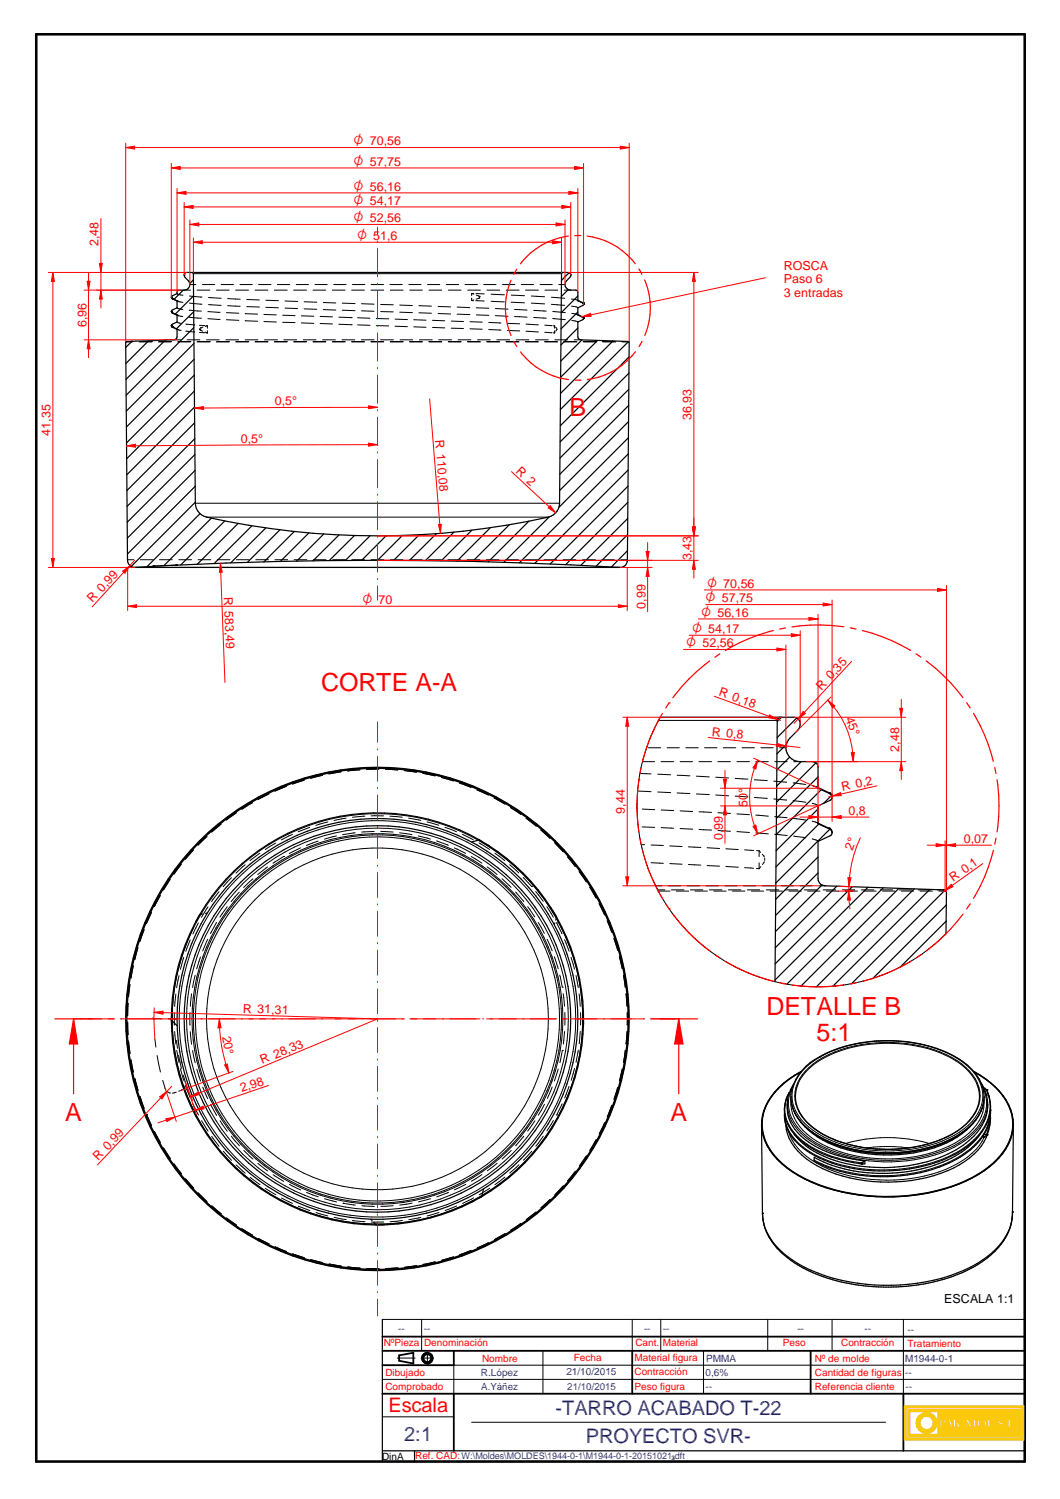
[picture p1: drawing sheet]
<svg xmlns="http://www.w3.org/2000/svg" width="297mm" height="420mm" viewBox="0 0 297 420" stroke-linecap="round" stroke-linejoin="round" font-family="sans-serif">
<defs><g id="words">
<g font-size="7" fill="#f00">
<text x="159.6" y="116.6">B</text>
<text x="90" y="193.7">CORTE A-A</text>
<text x="214.8" y="284.4">DETALLE B</text>
<text x="228.8" y="291.9">5:1</text>
<text x="18.3" y="314.1">A</text>
<text x="187.9" y="314.1">A</text>
</g>
<text font-size="5.6" fill="#f00" x="108.8" y="395.7">Escala</text>
<g font-size="5.6" fill="#00f">
<text x="155.7" y="396.7">-TARRO ACABADO T-22</text>
<text x="113.3" y="403.8">2:1</text>
<text x="164.2" y="404.6">PROYECTO SVR-</text>
</g>
<g font-size="3.9" fill="#f00">
<text x="99.1" y="40.8">O 70,56</text>
<text x="99.1" y="46.4">O 57,75</text>
<text x="99.1" y="53.5">O 56,16</text>
<text x="99.1" y="57.4">O 54,17</text>
<text x="99.1" y="62.3">O 52,56</text>
<text x="100.1" y="67.3">O 51,6</text>
<text x="198.2" y="164.7">O 70,56</text>
<text x="101.6" y="169.3">O 70</text>
<text x="196.5" y="172.8">O 56,16</text>
<text x="197.7" y="168.8">O 57,75</text>
<text x="193.9" y="177.4">O 54,17</text>
<text x="192.3" y="181.4">O 52,56</text>
</g>
<g font-size="3.5" fill="#f00">
<text x="27.6" y="69" transform="rotate(-90 27.6 69)">2,48</text>
<text x="219.7" y="75.7">ROSCA</text>
<text x="219.7" y="79.4">Paso 6</text>
<text x="219.7" y="83.2">3 entradas</text>
<text x="24.2" y="91.7" transform="rotate(-90 24.2 91.7)">6,96</text>
<text x="77" y="113.6">0,5°</text>
<text x="193.8" y="117.7" transform="rotate(-90 193.8 117.7)">36,93</text>
<text x="14.2" y="122.1" transform="rotate(-90 14.2 122.1)">41,35</text>
<text x="67.5" y="124.1">0,5°</text>
<text x="122" y="123.2" transform="rotate(85 122 123.2)">R 110,08</text>
<text x="144.4" y="132.3" transform="rotate(43 144.4 132.3)">R 2</text>
<text x="193.8" y="157.1" transform="rotate(-90 193.8 157.1)">3,43</text>
<text x="62.7" y="167.2" transform="rotate(88 62.7 167.2)">R 583,49</text>
<text x="26" y="169" transform="rotate(-48 26 169)">R 0,99</text>
<text x="180.8" y="170.6" transform="rotate(-90 180.8 170.6)">0,99</text>
<text x="201.2" y="194.9" transform="rotate(20 201.2 194.9)">R 0,18</text>
<text x="230.2" y="193.5" transform="rotate(-47 230.2 193.5)">R 0,35</text>
<text x="236.8" y="201.5" transform="rotate(67 236.8 201.5)">45°</text>
<text x="199.4" y="206.2" transform="rotate(6 199.4 206.2)">R 0,8</text>
<text x="251.9" y="210.7" transform="rotate(-90 251.9 210.7)">2,48</text>
<text x="236.1" y="221.8" transform="rotate(-13 236.1 221.8)">R 0,2</text>
<text x="209.4" y="226.1" transform="rotate(-90 209.4 226.1)">50°</text>
<text x="175.1" y="228.1" transform="rotate(-90 175.1 228.1)">9,44</text>
<text x="237.8" y="228.4">0,8</text>
<text x="202.5" y="235.5" transform="rotate(-90 202.5 235.5)">0,99</text>
<text x="238.9" y="238.5" transform="rotate(-70 238.9 238.5)">2°</text>
<text x="270.1" y="236.3">0,07</text>
<text x="267.1" y="247.2" transform="rotate(-35 267.1 247.2)">R 0,1</text>
<text x="68.1" y="283.8" transform="rotate(2 68.1 283.8)">R 31,31</text>
<text x="62.3" y="290.6" transform="rotate(80 62.3 290.6)">20°</text>
<text x="73.5" y="298.4" transform="rotate(-23 73.5 298.4)">R 28,33</text>
<text x="67.7" y="306.2" transform="rotate(-19 67.7 306.2)">2,98</text>
<text x="27.5" y="325.4" transform="rotate(-47 27.5 325.4)">R 0,99</text>
</g>
<text font-size="3.5" x="264.6" y="365.2">ESCALA 1:1</text>
<g font-size="2.8" fill="#f00">
<text x="107.5" y="377.4">NºPieza</text>
<text x="118.8" y="377.4">Denominación</text>
<text x="178.1" y="377.4">Cant.</text>
<text x="185.8" y="377.4">Material</text>
<text x="219.4" y="377.4">Peso</text>
<text x="235.7" y="377.4">Contracción</text>
<text x="254.3" y="377.6">Tratamiento</text>
<text x="135.1" y="381.7">Nombre</text>
<text x="160.8" y="381.5">Fecha</text>
<text x="177.8" y="381.6">Material figura</text>
<text x="228.3" y="381.6">Nº de molde</text>
<text x="108" y="385.6">Dibujado</text>
<text x="108" y="389.5">Comprobado</text>
<text x="177.8" y="385.5">Contracción</text>
<text x="177.8" y="389.6">Peso figura</text>
<text x="228.3" y="389.7">Referencia cliente</text>
<text x="228.3" y="385.6">Cantidad de figuras</text>
<text x="116.4" y="409.1">Ref. CAD:W:\Moldes\MOLDES\1944-0-1\M1944-0-1-20151021.dft</text>
</g>
<g font-size="2.8" fill="#00f">
<text x="111.6" y="373.4">--</text>
<text x="118.8" y="373.4">--</text>
<text x="180.5" y="373.4">--</text>
<text x="185.7" y="373.4">--</text>
<text x="223.4" y="373.4">--</text>
<text x="242.3" y="373.4">--</text>
<text x="254.3" y="373.5">--</text>
<text x="197.9" y="381.7">PMMA</text>
<text x="253.6" y="381.6">M1944-0-1</text>
<text x="134.7" y="385.6">R.López</text>
<text x="158.7" y="385.5">21/10/2015</text>
<text x="197.7" y="389.6">--</text>
<text x="197.7" y="385.6">0,6%</text>
<text x="253.6" y="385.6">--</text>
<text x="253.7" y="389.7">--</text>
</g>
<text font-size="2.8" x="107.1" y="409.1">DinA</text>
<g font-size="2.7" fill="#00f">
<text x="134.9" y="389.6">A.Yáñez</text>
<text x="159" y="389.5">21/10/2015</text>
</g>
<text font-size="1.7" x="188.2" y="409.3">3</text>
</g></defs>
<path d="M10.2 9.6h276.9v400.1h-276.9z" fill="none" stroke="#000" stroke-width=".72"/>
<g fill="none" stroke="#000" stroke-width=".51">
<path d="M107.1 374.7h180M107.1 378.6h180M111.8 379.9v1.5M115.8 379.2v3M227.2 378.6v12.1M107.1 390.7h180M107.1 382.7h20.1M253.2 390.7v16"/>
<circle cx="119.7" cy="380.7" r="1.13"/>
<circle cx="119.7" cy="380.7" r="1.5"/>
</g>
<path d="M107.1 369.8v39.9h180v-39.9M107.1 406.7h180M116.2 406.7v3" fill="none" stroke="#000" stroke-width=".34"/>
<g fill="none" stroke="#000" stroke-width=".28">
<path d="M118.2 369.8v8.8M119.8 378.9v3.5M152.1 378.6v12.1M185.2 369.8v8.8M197.1 378.6v12.1M215.1 369.8v8.8M233.2 369.8v8.8M253.2 369.8v20.9M107.1 397.1h20.1M107.1 386.6h180M111.3 380.7h5M118 380.7h3.5"/>
<path d="M127.2 382.7v8M132.2 398.7h116"/>
</g>
<g fill="#faca0a">
<path d="M253.4 394.1v9.5h33.5v-9.5zM253.9 394.6h32.5v8.5h-32.5z" fill-rule="evenodd"/>
<path d="M254.4 395.1v7.4h31.5v-7.4zM281.3 399.7a.3 .3 0 0 1 .6 0 .3 .3 0 0 1-.6 0zM282.4 397.8h.7v2h.9v.2h-1.6zM284.3 399.7a.28 .28 0 0 1 .5 0 .28 .28 0 0 1-.5 0zM254.9 395.6h7.9v6.4h-7.9zM263.4 397.8h1.1a.68 .68 0 0 1 .6 .9 .68 .68 0 0 1-.9 .4h-.2v.9h-.6zM265.8 397.8h.6l.6 2.2h-.6l-.2-.5h-.6l-.2 .5h-.3zM267.2 397.8h.6v1l.8-1h.3l-.5 .7 .8 1.5h-.7l-.6-1-.1 1h-.6zM269.3 398.7h.8v.3h-.8zM270.9 397.8h.4l.8 1.5 .8-1.5h.4l.3 2.2h-.7l-.1-1.3-.8 1.3h-.2l-.7-1.3-.1 1.3h-.4zM274.1 398.1a1.34 1.34 0 0 1 2.1 0 1.34 1.34 0 0 1-.4 2 1.34 1.34 0 0 1-1.9-.8l-.1-.4zM276.8 397.8h.6v2h.9v.2h-1.5zM279.7 398.1a.81 .81 0 0 1 .8-.4 .81 .81 0 0 1 .6 .6l-.3 .2a.41 .41 0 0 0-.3-.5 .41 .41 0 0 0-.5 .3l.1 .1a.85 .85 0 0 1 1 .5 .85 .85 0 0 1-.3 1.1h-.2a.7 .7 0 0 1-.7 0 .7 .7 0 0 1-.3-.7l.3-.1a.42 .42 0 0 0 .2 .6 .42 .42 0 0 0 .5-.3l-.3-.3a.88 .88 0 0 1-.6-1.1z" fill-rule="evenodd"/>
</g>
<path d="M263.4 397.8h1.1a.68 .68 0 0 1 .6 .9 .68 .68 0 0 1-.9 .4h-.2v.9h-.6zM265.8 397.8h.6l.6 2.2h-.6l-.2-.5h-.6l-.2 .5h-.3zM267.2 397.8h.6v1l.8-1h.3l-.5 .7 .8 1.5h-.7l-.6-1-.1 1h-.6zM270.9 397.8h.4l.8 1.5 .8-1.5h.4l.3 2.2h-.7l-.1-1.3-.8 1.3h-.2l-.7-1.3-.1 1.3h-.4zM274.1 398.1a1.34 1.34 0 0 1 2.1 0 1.34 1.34 0 0 1-.4 2 1.34 1.34 0 0 1-1.9-.8l-.1-.4zM279.6 398.4a.79 .79 0 0 1 .6-.7 .79 .79 0 0 1 .9 .4v.3l-.3 .1a.41 .41 0 0 0-.3-.5 .41 .41 0 0 0-.5 .3l.4 .2" fill="none" stroke="#faca0a" stroke-width=".34"/>
<circle cx="280.4" cy="398.5" r=".17" fill="#faca0a"/>
<path d="M280.4 398.5a.78 .78 0 0 1 .7 .5 .78 .78 0 0 1-.1 .8" fill="none" stroke="#faca0a" stroke-width=".34"/>
<circle cx="281" cy="399.8" r=".17" fill="#faca0a"/>
<path d="M281 399.8l-.6 .3" fill="none" stroke="#faca0a" stroke-width=".34"/>
<circle cx="280.4" cy="400.1" r=".17" fill="#faca0a"/>
<path d="M279.8 399.4l.1-.2a.42 .42 0 0 0-.3 .5 .42 .42 0 0 0 .5 .3l.3 .1" fill="none" stroke="#faca0a" stroke-width=".34"/>
<circle cx="279.8" cy="399.5" r=".17" fill="#faca0a"/>
<path d="M279.8 399.5l.5 .4" fill="none" stroke="#faca0a" stroke-width=".34"/>
<circle cx="280.3" cy="399.9" r=".17" fill="#faca0a"/>
<path d="M280.7 399.6l-.4 .3" fill="none" stroke="#faca0a" stroke-width=".34"/>
<circle cx="280.7" cy="399.6" r=".17" fill="#faca0a"/>
<path d="M279.6 398.4l.1 .5 1 .7" fill="none" stroke="#faca0a" stroke-width=".34"/>
<path d="M257.4 397a2.92 2.92 0 0 1 3.2-.9 2.92 2.92 0 0 1 2 2.6h-1.1a1.89 1.89 0 0 0-2.8-1.5 1.89 1.89 0 0 0 0 3.3 1.89 1.89 0 0 0 2.8-1.5h1.1a2.91 2.91 0 0 1-4 2.5 2.91 2.91 0 0 1-1.2-4.5z" fill-rule="evenodd" fill="#faca0a"/>
<path d="M257.4 397a2.92 2.92 0 0 1 3.2-.9 2.92 2.92 0 0 1 2 2.6h-1.1a1.89 1.89 0 0 0-2.8-1.5 1.89 1.89 0 0 0 0 3.3 1.89 1.89 0 0 0 2.8-1.5h1.1a2.91 2.91 0 0 1-4 2.5 2.91 2.91 0 0 1-1.2-4.5z" fill="none" stroke="#faca0a" stroke-width=".34"/>
<path d="M264 398a.45 .45 0 0 1 .5 .5 .45 .45 0 0 1-.5 .4z" fill-rule="evenodd" fill="#faca0a"/>
<path d="M264 398a.45 .45 0 0 1 .5 .5 .45 .45 0 0 1-.5 .4z" fill="none" stroke="#faca0a" stroke-width=".34"/>
<path d="M265.9 398.3l.2 1h-.5z" fill="#faca0a"/>
<path d="M265.9 398.3l.2 1h-.5z" fill="none" stroke="#faca0a" stroke-width=".34"/>
<path d="M274.8 398.1a.86 .86 0 0 1 1.1 .9 .86 .86 0 0 1-1.2 .7 1.24 1.24 0 0 1 .1-1.6z" fill-rule="evenodd" fill="#faca0a"/>
<g fill="none" stroke="#faca0a" stroke-width=".34">
<path d="M253.4 394.1h33.5v9.5h-33.5zM253.9 394.6h32.5v8.5h-32.5zM254.4 395.1h31.5v7.4h-31.5zM254.9 395.6h7.9v6.4h-7.9zM269.3 398.7h.8v.3h-.8zM274.8 398.1a.86 .86 0 0 1 1.1 .9 .86 .86 0 0 1-1.2 .7 1.24 1.24 0 0 1 .1-1.6zM276.8 397.8h.6v2h.9v.2h-1.5zM282.4 397.8h.7v2h.9v.2h-1.6z"/>
<circle cx="281.6" cy="399.8" r=".3"/>
<circle cx="284.5" cy="399.8" r=".3"/>
</g>
<g fill="none" stroke="#000" stroke-width=".28">
<path d="M85.3 218.7l-3.3 1.1M90.4 217.3l-3.4 .8M95.6 216.3l-3.4 .6M98.9 215.9l-1.5 .2M100.9 215.8l-2 .1M106.2 215.6h-3.5M108 215.6l3.5 .2M113.3 216l3.4 .5M118.5 216.7l3.4 .8M123.7 217.9l2.4 .7M126.1 218.6l.9 .3M128.7 219.5l.7 .2"/>
<path d="M129.4 219.7l2.6 1M53.9 238.5l-2 2.3M54.2 238.2l-.3 .3M56.3 236.1l-.8 .8M58 234.4l-1.7 1.7M62 231l-2.7 2.2M66.3 227.8l-2.9 2.1M67.8 226.8l2.9-1.8zM72.8 223.8l-.5 .3M72.8 239.1l-2.7 2.1M75.4 222.5l-2.6 1.3M77 221.7l3.3-1.3z"/>
<path d="M77.3 236.3l-3 1.8M82 233.9l-3.2 1.5M84.2 237.7l-3.1 1.5M86.8 231.9l-3.2 1.2M89.2 235.8l-3.3 1.2M91.9 230.4l-3.4 1M94.3 234.3l-3.4 .9M97 229.3l-3.4 .7M99.5 233.4l-3.4 .5M102.2 228.8l-3.4 .3M104 228.7h3.5M104.9 233l-3.6 .2"/>
<path d="M106.7 233l3.5 .2M109.3 228.8l3.4 .3M112 233.4l3.4 .5M114.5 229.3l3.4 .7M117.2 234.3l3.4 .9M119.7 230.4l3.3 .9M122.3 235.7l3.3 1.2M124.7 231.9l3.2 1.2M127.3 237.7l3.2 1.5M129.6 233.8l3.1 1.6M133.7 221.4l3.2 1.4M134.2 236.3l3 1.8"/>
<path d="M134.3 235.6l2.6 1.6M134.4 235.4l.9 .6M136.2 236.6l.9 .5M138.5 223.7l3 1.7M138.7 239.1l2.7 2.1M139.2 238.8a57.4 57.4 0 0 1 11.4 10.8M139.4 239a57.5 57.5 0 0 0-91.1 43.4M143 226.4l1.7 1M143 226.3l1.7 1.1M144.7 227.4l1.3 .9M147.4 229.3h.1M147.5 229.4l2.7 2.1"/>
<path d="M150.2 231.5h.1M151.6 232.6l2.5 2.4M155.4 236.2l2.4 2.6M42.5 255.7l-1.5 3.2M44.9 251l-1.6 3.1zM47.7 246.5l-1.9 2.9M50.8 242.2l-2.1 2.8M55.6 258.7l-1.5 3.1M55.9 256.4h.1M56.9 256.2l-.8 .2M58.1 255.9l-.6 .1M58.3 254.2l-1.9 2.9"/>
<path d="M60.7 258.6l-1.7 3.1M61.4 249.9l-2.1 2.8M63.7 254.2l-2.1 2.8M64.9 246l-2.4 2.5M67.1 250.1l-2.3 2.6M68.7 242.4l-2.6 2.3M70.9 246.3l-2.6 2.5M75 243l-2.8 2.2M79.5 240.1h.1M79.5 240.1l-3 1.9M132 240.1l3 1.8M136.5 243l2.8 2.1"/>
<path d="M140.7 246.3l2.5 2.4M141.7 240.7a57 57 0 0 1 10.7 11.3M142.8 242.4l2.6 2.3M144.5 250l2.3 2.7M146.6 246l2.4 2.5M147.9 254.1l2 2.9M149 248.5h.1M150.1 249.9l2.1 2.7M150.8 258.6l1.7 3M152.4 251.8l1.8 2.8M153.2 254.1l1.9 3M154.1 254.4l1.7 2.8"/>
<path d="M155.5 258.6l-.1 .6M155.7 257l1.5 2.9M155.9 257.2l-.2 .7M156 258.7h.1M156 257v.1M156 258.7l1.5 3M157.1 259.7a60.6 60.6 0 0 1 4.4 11.7M159 240.2l2.2 2.7M162.3 244.3l2 2.9M165.3 248.7l1.7 3zM167.9 253.3l1.2 2.4M169.1 255.7l.3 .8"/>
<path d="M169.1 255.7l.3 .7M170.1 258.1l1.3 3.2M36.4 275.9l-.4 3.5M37.1 271.9l-.4 2.3M37.3 270.7l-.2 1.2M37.4 270.7l-.3 1.2M38.7 265.6l-.9 3.4M40.4 260.6l-1.2 3.3M49.3 278.6l-.4 3.5M50.2 273.5l-.7 3.4M51.5 268.4l-1 3.3M53.3 263.4l-1.2 3.3"/>
<path d="M53.7 278.6l-.4 3.5M54.2 260.1a57.2 57.2 0 0 0-5.6 32.3M54.7 273.3l-.7 3.5M56.2 268.2l-1.1 3.4M58.2 263.3l-1.4 3.2M153.3 263.3l1.4 3.2M155.4 268.2l1 3.3M156.8 273.3l.8 3.4M157.6 276.7h.1M157.8 278.5l.4 3.5M158.2 263.4l1.3 3.2M158.5 262.5a55.5 55.5 0 0 1 3.7 11.9"/>
<path d="M160 268.4l1 3.3M161.4 273.4l.7 3.4M162.2 274.3l.5 3.2 .6 6.1M162.3 278.6l.3 3.5M162.7 277.3l.6 6.2v3.2M172 263l1.1 3.4-1.1-3.3M173.6 268.1l.8 3.4M174.7 273.3l.5 3.4M175.4 278.6l.3 3.4M35.8 286.5l.1 3.5M35.9 281.2l-.1 3.5M36 291.8l.4 3.5"/>
<path d="M36.7 297.1l.7 3.4M42.8 285.4h.1M42.9 285.5h.1M43 285.5h.1M43.1 285.6h.1M43.1 285.6h2M43.4 291.2l.3 2.3M44 295.9l1 4.6M47.1 285.6h2M48 284.9v1M48.1 282.7l-.1 1.1M48.3 286.2l.3 6.2"/>
<path d="M48.6 292.4a57.3 57.3 0 0 0 8 23.1M48.9 283.9v3.5M48.9 289.1l.4 3.5M49.1 285.6h.1M49.2 285.6h.1M49.4 285.6h.1M49.4 285.5h.1M49.4 291.9l.3 1.9M49.4 291.6v.2M49.5 294.4l.7 3.4M49.5 285.5h-.1M50 295.8l.8 3.7"/>
<path d="M50.5 299.5l1 3.4M53.3 283.8v3.6M53.3 289.2l.4 3.5M54 294.5l.7 3.4M55.2 299.7l1 3.3M156.4 299.6l-1 3.4M157.6 294.5l-.7 3.4M157.6 294.4h.1M158.2 289.1l-.3 3.6M158.3 283.8v3.5M161 299.5l-.9 3.3M162.1 294.3l-.7 3.4"/>
<path d="M162.4 295.8a59 59 0 0 1-6.1 17.4M162.6 289.1l-.3 3.5M162.7 283.8v3.5M162.9 292.7a57.5 57.5 0 0 1-5.3 17.8M163.2 289.6l-.3 3.2M163.3 286.6l-.1 3.2M174.4 299.6l-.8 3.4M175.2 294.4l-.5 3.5M175.7 289.1l-.3 3.5M175.8 283.8v3.5M37.8 302.3l.9 3.3M39.2 307.3l1.2 3.3"/>
<path d="M41.1 312.4h.1M41.1 312.4l1.4 3.1M43.3 317.1l1.6 3.1M45.6 302.8l.9 2.7M46.9 305.9l.9 .5M49.4 306.1l-1.1 .3M51.1 305.4l-1 .5M51.4 301.4l.6 2.3M51.9 304.2l-.4 .9M52.1 304.5l1.2 3.3M54.1 309.4l1.5 3.1M56.5 314.1l1.8 2.9"/>
<path d="M56.6 315.5l3.5 5.1 2 2.4M56.6 315.5l1.7 2.6 3.8 4.9M56.8 304.7l1.4 3.2M59 309.6l1.7 3M59.3 318.5l2.1 2.8M61.7 314.2l2 2.9M64.8 318.5l2.3 2.6M146.8 318.5l-2.3 2.6M149.9 314.2l-2 2.8M152.2 318.5l-2 2.8M152.6 309.5l-1.8 3.1M153 318.4l-1.8 2.5"/>
<path d="M154.7 315.8l-3.5 5.1M154.7 304.7l-1.3 3.2M155.1 314.1l-1.9 2.9M156 312.5h.1M156.3 313.2l-1.6 2.7M157.5 309.4l-1.5 3.1M159.5 304.5l-1.3 3.3M169.1 315.6l-1.2 2.2M169.4 314.7l-.3 .9M169.5 314.7l-.4 .9M170.5 312.4l-.3 .7M171.4 309.8l-.9 2.6"/>
<path d="M173.1 304.8l-1.1 3.3 1.1-3.3M45.8 321.8l1.9 2.9M48.8 326.2l2 2.8M52 330.4l2.3 2.6M55.5 334.3l.8 .8M56.3 335.1l1.7 1.7M59.4 338l2.6 2.2M62.1 323l4.2 4.5 2.4 2M62.6 322.7l2.3 2.5M66.2 326.5l2.5 2.3M66.3 327.4l2.3 2.1M68.3 322.5l2.6 2.4"/>
<path d="M68.6 329.5l4.9 3.7M68.7 329.5l4.9 3.7M70.1 330l2.8 2.1M72.3 326.1l2.7 2.1M73.5 333.2a57.5 57.5 0 0 0 29 9.8M73.6 333.2l2.6 1.7 5.4 2.9M74.3 333.1l3 1.8M76.5 329.3l3 1.8M78.9 335.8l3.1 1.5M81.1 332l3.1 1.5M83.6 338.1l3.2 1.2M84.4 339a58.3 58.3 0 0 0 21.2 4.1"/>
<path d="M85.9 334.2l3.3 1.2M88.6 339.9l3.3 .9M90.9 336l3.4 .9M96.1 337.3h.1M96.1 337.3l3.5 .5M101.4 337.9l3.5 .3M110.2 337.9l-3.5 .2M115.5 337.2l-3.5 .6M120.6 336l-3.3 .9M123 339.9l-3.3 .9M125.7 334.2l-3.3 1.2M126.7 339.2l-3 1.1"/>
<path d="M128 338l-3.2 1.3M130.5 332l-3.2 1.5M132.7 335.7l-3.1 1.6M133 336.5l-.9 .5M134.9 335.2l-5.5 2.8M135 335.4l-1 .6M135 329.2l-2.9 1.9M137.2 333.1l-2.9 1.8M139.3 326.1l-2.7 2.1M141.5 329.9l-2.8 2.2M143.3 322.5l-2.6 2.4M145.4 326.5l-2.6 2.3"/>
<path d="M149 322.7l-2.3 2.5M150.2 339.7l-2.7 2.1M151.2 320.9l-2 2.4M151.2 320.9a57.3 57.3 0 0 1-24.6 18.3M154.2 336.2l-2.6 2.3M157.6 332.6l-2.1 2.3M157.9 332.4l-.3 .2M161.2 328.3l-2.2 2.7M164.3 324l-2 2.9M165.8 321.6l1.2-2.2-1.7 3.1M63.5 341.4l2.8 2M67.8 344.4l3 1.8"/>
<path d="M72.3 347.1l3.1 1.6M77.1 349.5l3.2 1.3zM82 351.5l3.3 1.1M87 353.1l3.4 .8M92.2 354.3l3.4 .6M93.6 341.2l3.4 .6M97.5 355.1l3.4 .3M98.8 342.1h.1M98.8 342.1l3.5 .3M102.7 355.6h3.5zM103.8 341.7l.5 .4M104.1 342.5h3.4"/>
<path d="M104.7 342.6l.6 .6M105.4 343.3v.1M108.7 343.1h-3.2M111.5 355.3l-3.5 .3M112.8 342.1l-3.5 .3M114.8 342.4l-6.3 .7M116.8 354.8l-3.5 .4M117.9 341.2l-3.3 .7M120.9 341.1l-6.2 1.3-3.1 .4M122 353.7l-3.5 .7M123.8 340.2l-6.1 1.7M127.1 352.3l-3.4 1"/>
<path d="M132 350.5l-3.2 1.2M136.9 348.3l-3.2 1.5M141.6 345.8l-3.1 1.7M146 342.9l-2.9 1.9M147.5 341.8h.1M107.1 369.8h180M177.2 369.8v8.8M127.2 382.7h159.9"/>
<circle cx="105.8" cy="285.6" r="51"/>
<circle cx="105.8" cy="285.6" r="55.6"/>
<circle cx="105.8" cy="285.6" r="51.6"/>
<circle cx="105.8" cy="285.6" r="52"/>
<circle cx="105.8" cy="285.6" r="53.5"/>
<circle cx="105.8" cy="285.6" r="47.9"/>
</g>
<path d="M115.8 379.2l-4 .7M127.2 378.6v4.1M177.2 378.6v12.1M111.8 381.4l4 .8M127.2 390.7v16" fill="none" stroke="#000" stroke-width=".51"/>
<g fill="none" stroke="#000" stroke-width=".34">
<path d="M132.2 236l2.2-.6a57.8 57.8 0 0 0-86.4 50.6l1.7 1.5M134.3 235.4a57.8 57.8 0 0 1 .7 100M55.9 256.4l-1.1 2M154.8 255.1l1.2 1.9M48 285.9a57.8 57.8 0 0 0 87 49.5M135.5 333.2l-.5 2.2M107.7 343.3l-2.3 .1"/>
<circle cx="105.8" cy="285.6" r="56.2"/>
<circle cx="105.8" cy="285.6" r="70.5"/>
<circle cx="105.8" cy="285.6" r="70.4"/>
<circle cx="105.8" cy="285.6" r="54.2"/>
<circle cx="105.8" cy="285.6" r="70.2"/>
</g>
<g fill="none" stroke="#f00" stroke-width=".28">
<path d="M105.8 202.4v5.7M105.8 209.9v.3M105.8 212v6.9M105.8 220.7v.4M105.8 222.8v7M105.8 231.6v.3M105.8 233.7v7M105.8 242.5v.3M105.8 244.6v6.9M105.8 253.4v.3M105.8 255.4v7M105.8 264.2v.3"/>
<path d="M105.8 266.3v7M105.8 275.1v.3M105.8 277.2v6.9M20.6 285.6h11.4M33.8 285.6h20.8M55 285.6h37.2M92.3 285.6h21M105.8 286v.3M105.8 288v7M105.8 296.8v.3M105.8 298.9v7M114.8 285.6h19.7"/>
<path d="M135.3 285.6h.3M136.4 285.6h19.6M157.5 285.6h1.8M159.9 285.6h18.6M178.7 285.6h1.9M182.2 285.6h8M105.8 307.7v.3M105.8 309.8v7M105.8 318.6v.3M105.8 320.7v6.9M105.8 329.4v.3M105.8 331.5v7"/>
<path d="M105.8 340.3v.3M105.8 342.4v7M105.8 351.2v.3M105.8 353.3v7M105.8 362v.3M105.8 364.2v4.7"/>
</g>
<path d="M25.9 285.6h-5.3v21M185 285.6h5.2" fill="none" stroke="#f00" stroke-width=".34"/>
<path d="M20.6 285.6l1.2 7h-2.4z" fill="#f00"/>
<path d="M20.6 285.6l1.2 7h-2.4zM190.2 285.6v21" fill="none" stroke="#f00" stroke-width=".34"/>
<path d="M190.2 285.6l1.2 7h-2.3z" fill="#f00"/>
<path d="M15.4 285.6h5.2M190.2 285.6l1.2 7h-2.3zM190.2 285.6h5.3" fill="none" stroke="#f00" stroke-width=".34"/>
<g fill="none" stroke="#000" stroke-width=".34">
<path d="M53.8 76.4l.4 .3 .5 64.4a4.1 4.1 0 0 0 3.2 3.8 219.3 219.3 0 0 0 96.5-.2 4.1 4.1 0 0 0 2.4-3.6l.6-64.4 .3-.3M54.2 78.4l-1 1.1M159.5 76.4l-2.1 2.2M37 95.6l-1.8 1.8M41.7 95.5l-6.4 6.4M46.3 95.3l-11 11M48.1 87.5l1.5 .8M48.1 83.6l.2 .1M48.4 91.7l1.2 .6M48.4 83.8l1.2 .6M51.4 81.3l-2.6 2.6M54.2 82.9l-5.1 5.2"/>
<path d="M54.3 87.4l-4.9 4.8M54.3 91.8l-19 19M54.4 96.3l-19 18.9M159.3 81.2l-2 1.9M161.9 83l-4.6 4.6M161.9 87.5l-4.7 4.7M161.9 91.9l-4.7 4.8M161.9 84.2l1.4 .7M161.9 84.3v-2.4l-.3-.5-.3-.1a2.5 2.5 0 0 1-2.6-.6 1.5 1.5 0 0 1 .1-2l.8-.9a.81 .81 0 0 0 .3-.8 .81 .81 0 0 0-.6-.6l-107.4 .1a.87 .87 0 0 0 0 1.3 2.18 2.18 0 0 1 1.2 2.5 1.64 1.64 0 0 1-1.5 1h-1.4a.72 .72 0 0 0-.6 1l-1.3 .6-.3 .4 .3 .4 1.3 .6v2l-1.3 .6-.3 .4 .3 .3 1.3 .7v2l-1.3 .6-.3 .4 .3 .3 1.3 .6v2.2l-.4 .7-14 .7 .5 61.1a2.13 2.13 0 0 0 1 1.9M161.9 84.3l1.4 .6M161.9 88.2l1.2 .6M163.1 95.3l-6 5.9"/>
<path d="M163.2 88.8l.2 .2M163.3 84.9l.1 .6-1.5 .8v2l1.5 .7M163.4 89v.5l-1.5 .8v4.1l.4 .7 14 .7-.5 61.1a1.98 1.98 0 0 1-2.1 2.1 1188.4 1188.4 0 0 0-130.6-.3M163.5 85.2v.1M167.5 95.4l-10.4 10.3M171.8 95.5l-14.7 14.8M176.1 95.8l-19.1 19M54.4 100.7l-19 19M54.4 105.2l-18.9 18.9M54.5 109.6l-19 19M54.5 114.1l-18.9 19M54.5 118.5l-18.9 19"/>
<path d="M176.1 118.2l-19.3 19.3M176.2 113.6l-19.3 19.3M176.2 109.1l-19.3 19.3M176.3 100l-19.3 19.3M176.3 104.6l-19.3 19.3M54.6 123l-19 18.9M54.6 127.4l-19 19M54.7 131.9l-19 18.9M54.7 136.3l-19 19M176 136.3l-21.8 21.8M176 131.7l-26.1 26.2M176.1 127.2l-30.6 30.5"/>
<path d="M176.1 122.7l-19.5 19.5M37.7 159h136.1M42.8 158.8h.1M42.8 158.8l-5 .2-1.1-.2M43.1 158.7l-.3 .1M54.7 140.8l-18 18M56 144l-14.9 14.9M59.3 145.2l-13.4 13.3M63 146l-12.4 12.4M66.8 146.7l-11.5 11.5M70.6 147.4l-10.6 10.6M74.5 148l-9.9 9.8"/>
<path d="M78.5 148.5l-9.2 9.1M82.5 149l-8.6 8.5M86.6 149.4l-8.1 8M90.8 149.6l-7.7 7.7M95 149.9l-7.3 7.3M99.3 150.1l-7.1 7M103.7 150.2l-6.9 6.9M108.2 150.2l-6.9 6.9M112.8 150.1l-7 7M117.5 149.9l-7.2 7.2M122.3 149.6l-7.6 7.5M127.2 149.1l-8 8"/>
<path d="M132.2 148.6l-8.6 8.6M137.4 147.9l-9.4 9.4M142.7 147.1l-10.2 10.3M148.3 146.1l-11.5 11.4M154 144.8l-12.8 12.8M175.8 154.4l-4.5 4.5M175.9 149.9l-8.9 8.8M175.9 145.3l-13.1 13.2M175.9 140.8l-17.4 17.5"/>
</g>
<g fill="none" stroke="#000" stroke-width=".28">
<path d="M53.2 79.8h1.7M54.2 76.7h103.2M56.7 79.8h3.5M62 79.8h3.4M67.2 79.8h3.5M72.5 79.8h3.4M77.7 79.8h3.5M83 79.8h3.4M88.3 79.8h3.4M93.5 79.8h3.5M98.8 79.8h3.4M104 79.8h3.5"/>
<path d="M109.3 79.8h3.4M114.6 79.8h3.4M119.8 79.8h3.4M125.1 79.8h3.4M130.3 79.8h3.5M135.6 79.8h3.4M140.8 79.8h3.5M146.1 79.8h3.4M151.3 79.8h3.5M156.6 79.8h1.7M35.3 95.8h1.8M35.6 95.7h1.7"/>
<path d="M39 95.8h3.5M39.2 95.7h3.5M44.4 95.8h3.6M44.5 95.7h3.6M48.3 91.6l.1 .1M48.3 87.6l.1 .2M48.3 83.7l.1 .1M48.3 91.7h.1M48.3 83.8h.1M48.4 83.8h.1M48.8 95.3h1.8M49.6 92.3h.1"/>
<path d="M49.6 88.3h.1M49.6 84.4h.1M49.6 92.2l1.2 .4M49.6 90.3l1.2 .3M49.6 88.3l.1 .1M49.6 86.3l1.6 .4M49.6 82.3l1.7 .5M49.6 84.3l1.7 .5M49.7 92.4h.1M49.7 88.4h.1M49.7 84.4h.1M49.7 88.4l1.5 .3"/>
<path d="M49.8 95.8h3.6M50 95.7h3.5M51.6 81.3h1.8M52.1 92.8l2.5 .2M52.1 90.8l2.5 .3M52.5 95.3h3.5M53 88.9l3.4 .3M53 87l3.4 .2M53.1 83l3.5 .3M53.1 85l3.5 .3M55.2 95.8h3.6M55.2 81.3h3.6"/>
<path d="M55.3 95.7h3.6M55.9 93.2l1.5 .1M55.9 91.2l1.5 .1M56 92.4h.1M56 92.1v.3M56.1 92.5h.1M56.1 91.9h.1M56.1 92.6l.7 .2M56.9 91.7l-.8 .2M57.5 93.1l.6 .2M57.8 93.3h.3M57.8 91.3h.3"/>
<path d="M57.9 95.3h3.5M58.1 91.3l-.6 .2M58.1 91.3v.7M58.1 92.7v.6M58.3 89.3l3.4 .2M58.3 87.3l3.4 .2M58.4 83.4l3.6 .2M58.4 85.4l3.6 .2M60.6 95.8h3.6M60.7 81.3h3.5M60.7 95.7h3.6M63.3 95.3h3.5"/>
<path d="M63.5 89.6l3.4 .2M63.5 87.6l3.4 .2M63.8 83.7l3.5 .2M63.8 85.7l3.5 .2M66 95.8h3.6M66 81.3h3.6M66.2 95.7h3.5M68.7 89.9l3.5 .1M68.7 87.9l3.5 .2M68.7 95.3h3.6M69.1 83.9l3.6 .2M69.1 85.9l3.6 .2"/>
<path d="M71.5 95.8h3.6M71.5 81.3h3.6M71.5 95.7h3.6M74 90.1l3.4 .2M74 88.1l3.4 .2M74.1 95.3h3.6M74.5 84.2l3.5 .1M74.5 86.1l3.5 .2M76.9 95.8h3.5M76.9 81.3h3.6M77 95.7h3.5M79.2 90.3l3.5 .1"/>
<path d="M79.2 88.3l3.5 .2M79.5 95.3h3.6M79.9 84.4l3.5 .1M79.9 86.4l3.5 .1M82.3 95.8h3.6M82.3 81.3h3.6M82.4 95.7h3.5M84.5 90.5l3.4 .1M84.5 88.5l3.4 .1M85 95.3h3.6M85.2 84.6l3.6 .1M85.2 86.6l3.6 .1"/>
<path d="M87.7 95.8h3.6M87.7 81.3h3.6M87.8 95.7h3.5M89.7 90.7l3.5 .1M89.7 88.7l3.5 .1M90.4 95.3h3.6M90.6 84.8l3.5 .1M90.6 86.8l3.5 .1M93.1 95.8h3.6M93.1 81.3h3.6M93.2 95.7h3.5M95 90.9l3.4 .1"/>
<path d="M95 88.9l3.4 .1M95.8 95.3h3.6M95.9 85l3.6 .1M95.9 87l3.6 .1M98.4 91h.1M98.4 89h.1M98.6 95.8h3.5M98.6 95.7h3.5M98.6 81.3h3.5M100.2 91.1l3.5 .1M100.2 89.1l3.5 .1M101.3 95.3h3.5"/>
<path d="M101.3 85.1l3.5 .2M101.3 87.1l3.5 .1M104 95.8h3.5M104 95.7h3.5M104 81.3h3.5M105.5 91.3l3.4 .1M105.5 89.3l3.4 .1M106.7 95.3h3.5M106.7 85.3l3.5 .1M106.7 87.3l3.5 .1M109.4 95.8h3.5M109.4 95.7h3.5"/>
<path d="M109.4 81.3h3.5M110.7 91.4l3.5 .2M110.7 89.5l3.5 .1M112 85.5l3.6 .1M112 87.5l3.6 .1M112.1 95.3h3.6M114.8 95.7h3.5M114.8 95.8h3.6M114.8 81.3h3.6M116 91.6l3.4 .1M116 89.6l3.4 .1M117.4 85.7l3.5 .1"/>
<path d="M117.4 87.7l3.5 .1M117.5 95.3h3.6M120.2 95.7h3.5M120.2 95.8h3.6M120.2 81.3h3.6M121.2 91.8l3.4 .1M121.2 89.8l3.4 .1M122.8 85.9l3.5 .1M122.8 87.9l3.5 .1M122.9 95.3h3.6M125.6 95.7h3.6M125.6 95.8h3.6"/>
<path d="M125.6 81.3h3.6M126.4 92l3.5 .1M126.4 90l3.5 .1M128.1 86.1l3.6 .1M128.1 88.1l3.6 .1M128.4 95.3h3.6M131 95.7h3.5M131.1 95.8h3.5M131.1 81.3h3.5M131.7 92.2l3.4 .1M131.7 90.2l3.4 .1M132.2 82.3l.6 .2"/>
<path d="M132.2 84.2l.5 .1M132.2 82.3v.5M132.2 83.6v.6M132.2 82.3h.5M132.8 84.1l-.6 .1M133.3 84.3l2.4 .1M133.3 82.3l2.4 .1M133.5 82.7l.7 .3M133.5 86.3l3.5 .1M133.5 88.3l3.5 .1M133.8 95.3h3.6M134.2 83.6h.1"/>
<path d="M134.2 83.6l-.8 .3M134.2 83h.1M134.3 83.2h.1M134.3 83.2v.2M136.4 95.7h3.6M136.4 81.3h3.6M136.5 95.8h3.5M136.9 92.4l3.5 .1M136.9 90.4l3.5 .2M137.6 84.5l3.8 .1M137.6 82.5l3.8 .1M138.8 86.5l3.6 .2"/>
<path d="M138.8 88.5l3.6 .1M139.2 95.3h3.6M141.8 95.7h3.5M141.9 81.3h3.6M141.9 95.8h3.6M142.2 92.6l3.4 .2M142.2 90.6l3.4 .2M143.3 84.7l3.7 .2M143.3 82.7l3.7 .2M144.2 86.7l3.5 .2M144.2 88.7l3.5 .2M144.7 95.3h3.5"/>
<path d="M147.2 95.7h3.5M147.3 81.3h3.6M147.3 95.8h3.6M147.4 92.8l3.5 .2M147.4 90.8l3.5 .3M148.9 85l3.7 .2M148.9 83l3.7 .2M149.6 87l3.5 .2M149.6 89l3.5 .2M150.1 95.3h3.5M152.6 95.7h3.6M152.7 93.1l2 .2"/>
<path d="M152.7 91.1l2 .2M152.7 95.8h3.6M152.7 81.3h3.6M154.5 85.3l3.7 .3M154.5 83.3l3.7 .3M154.9 87.3l3.5 .3M154.9 89.3l3.5 .3M155 93.3h.4M155.1 91.3h.3M155.4 91.3l.1 .2M155.4 91.3v.7M155.4 92.7v.6"/>
<path d="M155.5 95.3h3.6M155.5 93.1l-.1 .2M155.7 91.7l.2 .3M155.9 92.5l-.2 .3M156 92.3h.1M156 92.2v.1M158 95.7h3.5M158.1 95.8h3.6M158.1 81.3h1.8M160.1 85.8l1.8 .4M160.1 83.8l1.7 .4M160.2 87.8l1.7 .4"/>
<path d="M160.2 89.8l1.7 .5M160.9 95.3h1.8M161.8 84.2h.1M161.8 88.1h.1M161.9 88.2v.1M161.9 86.2h.1M161.9 84.2h.1M161.9 88.2h.1M163.2 84.8h.1M163.2 88.8l.1 .1M163.2 88.8h.1M163.3 88.9h.1"/>
<path d="M163.4 95.7h3.6M163.5 89.3h.1M163.5 95.8h3.6M168.8 95.7h3.6M169 95.8h3.6M174.2 95.7h1.8M174.4 95.8h1.8M35.7 156.9h1.8M37.8 159h135.9M39.3 156.9h3.6M42.8 158.8h.1M42.9 158.8h.1"/>
<path d="M44.7 156.9h3.6M49.5 158.4h.1M49.5 158.4l-6.7 .4M50.1 156.9h3.6M54.7 141.1h102.1M55.5 156.9h3.6M57.9 144.9h95.8M60.9 156.9h3.5M66.3 156.9h3.5M71.7 156.9h3.5M77 156.9h3.6M82.4 156.9h3.6"/>
<path d="M87.8 156.9h3.6M93.2 156.9h3.6M98.6 156.9h3.6M104 156.9h3.5M109.3 156.9h3.6M114.8 156.9h3.5M120.1 156.9h3.6M125.5 156.9h3.6M130.9 156.9h3.6M136.3 156.9h3.5M141.7 156.9h3.5M147.1 156.9h3.5"/>
<path d="M152.4 156.9h3.6M157.9 156.9h3.5M163.2 156.9h3.6M168.6 156.9h3.6M174 156.9h1.8"/>
</g>
<g fill="#000">
<circle cx="51.6" cy="77.1" r=".17"/>
<circle cx="159.9" cy="77" r=".17"/>
<circle cx="48" cy="87.3" r=".17"/>
<circle cx="48" cy="91.3" r=".17"/>
<circle cx="48" cy="83.3" r=".17"/>
<circle cx="48" cy="83.4" r=".17"/>
<circle cx="48" cy="91.4" r=".17"/>
<circle cx="48" cy="83.5" r=".17"/>
<circle cx="48.1" cy="91.5" r=".17"/>
<circle cx="48.1" cy="87.5" r=".17"/>
<circle cx="48.1" cy="83.5" r=".17"/>
<circle cx="48.1" cy="83.6" r=".17"/>
<circle cx="48.1" cy="91.6" r=".17"/>
<circle cx="48.2" cy="91.6" r=".17"/>
<circle cx="48.2" cy="91.7" r=".17"/>
<circle cx="48.3" cy="91.7" r=".17"/>
<circle cx="48.3" cy="83.7" r=".17"/>
<circle cx="48.4" cy="91.7" r=".17"/>
<circle cx="48.4" cy="83.8" r=".17"/>
<circle cx="163.1" cy="88.8" r=".17"/>
<circle cx="163.2" cy="88.8" r=".17"/>
<circle cx="163.2" cy="84.8" r=".17"/>
<circle cx="163.3" cy="84.9" r=".17"/>
<circle cx="163.3" cy="88.9" r=".17"/>
<circle cx="163.4" cy="84.9" r=".17"/>
<circle cx="163.4" cy="85" r=".17"/>
<circle cx="163.4" cy="89.1" r=".17"/>
<circle cx="163.5" cy="85.1" r=".17"/>
<circle cx="163.5" cy="89.1" r=".17"/>
<circle cx="163.5" cy="85.3" r=".17"/>
<circle cx="163.5" cy="85.2" r=".17"/>
<circle cx="42.9" cy="158.7" r=".17"/>
<circle cx="43.1" cy="158.7" r=".17"/>
<circle cx="49.4" cy="158.4" r=".17"/>
</g>
<g fill="none" stroke="#f00" stroke-width=".28">
<path d="M54.2 67.9l2.5-.4v.8zM105.8 63.7v2M105.8 67.6v.3M105.8 69.6v8M105.8 79.4v.3M105.8 81.4v8M105.8 91.2v.3M105.8 93.3v7.9M105.8 103v.3M105.8 105.1v7.9M105.8 114.9v.2M105.8 116.9v8"/>
<path d="M105.8 126.7v.3M105.8 128.8v7.9M105.8 138.5v.3M105.8 140.6v7.9M105.8 150.3v.3M105.8 152.4v8M105.8 162.1v.3M105.8 164.2v4"/>
</g>
<path d="M54.2 67.9l2.5-.4v.8z" fill="#f00"/>
<path d="M154.9 67.5l2.5 .4-2.5 .4z" fill="none" stroke="#f00" stroke-width=".28"/>
<path d="M154.9 67.5l2.5 .4-2.5 .4z" fill="#f00"/>
<path d="M48 47.1l2.5-.4v.8zM54.2 66.7v9.7M54.2 67.9h103.2M157.4 66.7v9.7" fill="none" stroke="#f00" stroke-width=".28"/>
<path d="M48 47.1l2.5-.4v.8z" fill="#f00"/>
<path d="M161 46.7l2.5 .4-2.5 .4z" fill="none" stroke="#f00" stroke-width=".28"/>
<path d="M161 46.7l2.5 .4-2.5 .4z" fill="#f00"/>
<path d="M48 45.8v37.5M48 47.1h115.5M51.6 58l2.5-.4v.8zM163.5 45.8v39.5" fill="none" stroke="#f00" stroke-width=".28"/>
<path d="M51.6 58l2.5-.4v.8z" fill="#f00"/>
<path d="M157.4 57.6l2.5 .4-2.5 .4z" fill="none" stroke="#f00" stroke-width=".28"/>
<path d="M157.4 57.6l2.5 .4-2.5 .4z" fill="#f00"/>
<path d="M51.6 56.8v20.2M51.6 58h108.3M159.9 56.8v20.2M53.2 62.9l2.5-.4v.8z" fill="none" stroke="#f00" stroke-width=".28"/>
<path d="M53.2 62.9l2.5-.4v.8z" fill="#f00"/>
<path d="M155.8 62.5l2.5 .4-2.5 .4z" fill="none" stroke="#f00" stroke-width=".28"/>
<path d="M155.8 62.5l2.5 .4-2.5 .4z" fill="#f00"/>
<path d="M49.6 54.1l2.5-.5v.9zM53.2 61.6v18.2M53.2 62.9h105.1M158.3 61.6v18.2" fill="none" stroke="#f00" stroke-width=".28"/>
<path d="M49.6 54.1l2.5-.5v.9z" fill="#f00"/>
<path d="M159.4 53.6l2.5 .5-2.5 .4z" fill="none" stroke="#f00" stroke-width=".28"/>
<path d="M159.4 53.6l2.5 .5-2.5 .4z" fill="#f00"/>
<path d="M49.6 52.8v29.1M49.6 54.1h112.3M161.9 52.8v29.1M28.3 81.3l.4 2.5h-.8z" fill="none" stroke="#f00" stroke-width=".28"/>
<path d="M28.3 81.3l.4 2.5h-.8z" fill="#f00"/>
<path d="M27.9 73.8h.8l-.4 2.6z" fill="none" stroke="#f00" stroke-width=".28"/>
<path d="M27.9 73.8h.8l-.4 2.6z" fill="#f00"/>
<path d="M27 76.4h25.3M28.3 61.3v25M24.8 95.3l.4 2.4h-.8zM27 81.3h23.2" fill="none" stroke="#f00" stroke-width=".28"/>
<path d="M24.8 95.3l.4 2.4h-.8z" fill="#f00"/>
<path d="M24.4 78.8h.8l-.4 2.5z" fill="none" stroke="#f00" stroke-width=".28"/>
<path d="M24.4 78.8h.8l-.4 2.5z" fill="#f00"/>
<path d="M24.8 76.3v23.9M23.6 95.3h26M23.6 81.3h26.6M14.4 156.5h.8l-.4 2.5z" fill="none" stroke="#f00" stroke-width=".28"/>
<path d="M14.4 156.5h.8l-.4 2.5z" fill="#f00"/>
<path d="M14.8 76.4l.4 2.5h-.8z" fill="none" stroke="#f00" stroke-width=".28"/>
<path d="M14.8 76.4l.4 2.5h-.8z" fill="#f00"/>
<path d="M13.5 76.4h38.8M14.8 76.4v82.6M13.5 159h24.2M35.8 169.9l2.5-.4v.8z" fill="none" stroke="#f00" stroke-width=".28"/>
<path d="M35.8 169.9l2.5-.4v.8z" fill="#f00"/>
<path d="M173.3 169.5l2.5 .4-2.5 .4z" fill="none" stroke="#f00" stroke-width=".28"/>
<path d="M173.3 169.5l2.5 .4-2.5 .4z" fill="#f00"/>
<path d="M35.2 41.4l2.5-.4v.8zM35.8 159v12.2M175.8 159v12.2M35.8 169.9h140" fill="none" stroke="#f00" stroke-width=".28"/>
<path d="M35.2 41.4l2.5-.4v.8z" fill="#f00"/>
<path d="M173.8 41l2.5 .4-2.5 .4z" fill="none" stroke="#f00" stroke-width=".28"/>
<path d="M173.8 41l2.5 .4-2.5 .4z" fill="#f00"/>
<path d="M35.2 40.1v55.7M35.2 41.4h141.1M176.3 40.1v55.7M103.3 113.7l2.5 .5-2.5 .4z" fill="none" stroke="#f00" stroke-width=".28"/>
<path d="M103.3 113.7l2.5 .5-2.5 .4z" fill="#f00"/>
<path d="M54.5 114.4l2.5-.4v.8z" fill="none" stroke="#f00" stroke-width=".28"/>
<path d="M54.5 114.4l2.5-.4v.8z" fill="#f00"/>
<path d="M105.8 114.2l-51.3 .2M103.3 124.2l2.5 .4-2.5 .5z" fill="none" stroke="#f00" stroke-width=".28"/>
<path d="M103.3 124.2l2.5 .4-2.5 .5z" fill="#f00"/>
<path d="M35.5 125l2.5-.5v.8z" fill="none" stroke="#f00" stroke-width=".28"/>
<path d="M35.5 125l2.5-.5v.8z" fill="#f00"/>
<path d="M105.8 124.6l-70.3 .4M154.2 141.7l1.5 2.1-2.1-1.4z" fill="none" stroke="#f00" stroke-width=".28"/>
<path d="M154.2 141.7l1.5 2.1-2.1-1.4z" fill="#f00"/>
<path d="M143.3 132.2l12.4 11.6M122.9 147h.8l-.3 2.5z" fill="none" stroke="#f00" stroke-width=".28"/>
<path d="M122.9 147h.8l-.3 2.5z" fill="#f00"/>
<path d="M120.4 111.8l3 37.7M61.8 157.9l.5 2.5h-.8z" fill="none" stroke="#f00" stroke-width=".28"/>
<path d="M61.8 157.9l.5 2.5h-.8z" fill="#f00"/>
<path d="M61.8 157.9l1.2 33.4M181.5 159l.4 2.5h-.8z" fill="none" stroke="#f00" stroke-width=".28"/>
<g fill="none" stroke="#000" stroke-width=".28">
<path d="M225.4 299.6a29.2 29.2 0 0 1 16.5-7.3 40.3 40.3 0 0 1 27 4.8 12.8 12.8 0 0 1 6.5 10.1 12.6 12.6 0 0 1-6.5 10.1 40.5 40.5 0 0 1-29.1 4.4 26.5 26.5 0 0 1-15.3-8 10 10 0 0 1 .9-14.1zM221 317.2a15.7 15.7 0 0 0 7.8 8.8 43.5 43.5 0 0 0 30.3 3.6 26.8 26.8 0 0 0 15.3-8.5l1.4-2.5M221 306.5a9.6 9.6 0 0 0 2.1 11.6 31.2 31.2 0 0 0 18.3 7.8l.1 .1M221.7 308.4a11.8 11.8 0 0 0 5.7 10.5 39.4 39.4 0 0 0 27 5.6 31.9 31.9 0 0 0 17.3-7 10.9 10.9 0 0 0 4-9.1M221.7 308.9a13.8 13.8 0 0 0 6.9 9 37.6 37.6 0 0 0 19 5.2M221.8 309.4a16.4 16.4 0 0 0 10.2 10.4 40.4 40.4 0 0 0 15.6 3.3M225.7 300.2a28.4 28.4 0 0 1 17.8-7.7 39.3 39.3 0 0 1 24.6 4.7 12.6 12.6 0 0 1 6.6 10 11.5 11.5 0 0 1-5.2 9 35.6 35.6 0 0 1-21.9 6 35 35 0 0 1-19.7-6 10.7 10.7 0 0 1-4.8-11.4 10.7 10.7 0 0 1 2.6-4.6zM273.6 303.6a17.8 17.8 0 0 0-10.5-8.6 41 41 0 0 0-32.3 1.6 15.8 15.8 0 0 0-7.2 7.2M274.3 312.5a21.2 21.2 0 0 1-12.1 8.6 42.9 42.9 0 0 1-12.4 2M275.4 304.8a10.1 10.1 0 0 1-1.9 11.6 28.1 28.1 0 0 1-15.8 8 44.3 44.3 0 0 1-28.1-3.5 15.9 15.9 0 0 1-8.5-9.8 9.7 9.7 0 0 1 .8-6.2M275.5 309.4l-.8 2.4M275.7 308.9a14.9 14.9 0 0 1-8.7 10.1l-5.1 2.1"/>
<path d="M276.4 305.4a11.9 11.9 0 0 1-3.5 14.1 35.3 35.3 0 0 1-20.9 8.2 40.9 40.9 0 0 1-26.2-5.6 12 12 0 0 1-5.9-9.5M276.5 311.8a16.4 16.4 0 0 1-9 9.7 44.3 44.3 0 0 1-37.5 0 16.4 16.4 0 0 1-9.1-9.6M277.5 311.9a13.7 13.7 0 0 1-5.8 10.3 40.9 40.9 0 0 1-27.2 7.3 38.3 38.3 0 0 1-16.4-4.3M277.5 313.6l-.3 2.1-.8 2.3M232.7 320.4a43.1 43.1 0 0 0 30.9 .4M237 320.5a42.3 42.3 0 0 1 23.4 0M254.4 321.7l-5.7-.3-5.8 .4M260.3 321.6l-4.1 .9a43.1 43.1 0 0 1-8.6 .6"/>
</g>
<g fill="none" stroke="#000" stroke-width=".34">
<path d="M229.6 296.2a15.3 15.3 0 0 0-7.8 9.2M229.7 296.2l.4-.2a36.6 36.6 0 0 1 14.3-4.1l5.6-.2a37.9 37.9 0 0 1 18.3 4.8 15.8 15.8 0 0 1 6.7 7.3l.5 1.6M213.4 315.3l.3 24.9a16.7 16.7 0 0 0 8.3 12.9 48.1 48.1 0 0 0 27.9 7.2 47.3 47.3 0 0 0 25.5-7.2 16.9 16.9 0 0 0 8.3-12.6v-.8M219.8 311.8l.5 2.1a15.8 15.8 0 0 0 8.4 8.6 37.3 37.3 0 0 0 13.7 3.7v-.8M220.2 315.3a13.7 13.7 0 0 0 7.2 10.5 43.2 43.2 0 0 0 30.2 4.7 28 28 0 0 0 17.4-9.2l1.4-2.4 .4-1.3M220.6 309.5l.3 2.4M220.6 309.5a11.9 11.9 0 0 0 6.1 10.7 34.1 34.1 0 0 0 15.7 5.2M220.9 307.1l-.3 2.4M221.1 306.3a11.9 11.9 0 0 0 1.3 13 21.8 21.8 0 0 0 7.3 5.4M221.2 306.2l-.1 .1M221.6 307.5l.1 1.4M221.7 308.9a12.9 12.9 0 0 0 5.1 7.9"/>
<path d="M221.8 305.4l-.2 1.3 .2 2.7M222.4 303.8l-1.5 3.2M223.6 303.8a8.8 8.8 0 0 0 .1 7.2M223.7 311a14.9 14.9 0 0 0 5.8 6.2 38.8 38.8 0 0 0 24.9 4.6 30.3 30.3 0 0 0 16.4-6.8l1.1-1.2 1.7-2.7M223.8 300.8a23.5 23.5 0 0 0-5.8 4.4M224.4 300.4a21.4 21.4 0 0 0-10.4 11.4 13.4 13.4 0 0 0 4.2 13.5 40 40 0 0 0 22.8 9.7l2.4 .2M224.5 300.3a21 21 0 0 0-10.5 11 13.2 13.2 0 0 0 3.8 13.7 39.2 39.2 0 0 0 22.7 9.9l5.3 .5h4.8M225.4 315.6a27.7 27.7 0 0 0 16 7.5 39.4 39.4 0 0 0 27-4.5l3.5-3M226.8 316.9a26.3 26.3 0 0 0 5.9 3.4M229.7 318.8l3 1.6M267.8 318.8l-4.2 2M272.8 300.3a24.5 24.5 0 0 1 7.2 5.6"/>
<path d="M273 300.4l1.6 1M273.6 303.6a8.7 8.7 0 0 1 0 7.6M274.6 301.4l3 2.1M274.6 318a26.3 26.3 0 0 1-15.2 9.3 44.2 44.2 0 0 1-30.6-2.6l-.6-.3-.1 1.1 5.3 2.2M275 303.8l1.4 3.1M275.5 305.4l.3 2.1M275.5 318.3v.6l.9-.6M275.7 304.9l.1 .1M275.7 318h.7M275.8 307.5l-.3 1.9M275.8 307.5a12.8 12.8 0 0 1-6.5 10.3 39.1 39.1 0 0 1-24.9 5.3 42.2 42.2 0 0 1-11.7-2.8M275.8 305l.6 .4"/>
<path d="M276.4 307l.4 2.5M276.5 305.6a11.2 11.2 0 0 1-1.3 11.6 24 24 0 0 1-10.1 7.5M276.6 318.1l-.1 .1M276.8 309.5l-.3 2.3M276.8 309.5a13.1 13.1 0 0 1-6.1 10.9 38.3 38.3 0 0 1-22.9 6.9 36.1 36.1 0 0 1-22.1-6.2l-1.9-1.7-1.5-1.8M277.5 312.8a13.2 13.2 0 0 1-4.4 8.5 36.8 36.8 0 0 1-22.6 8.4 47.4 47.4 0 0 1-17-2M277.5 311a14.3 14.3 0 0 1-.9 7M277.6 303.5l2.4 2.4M278.8 304.6l2.3 2.4 .8 1.4M280 305.9a13 13 0 0 1-.3 18.6 34.1 34.1 0 0 1-17.6 9.3 55.2 55.2 0 0 1-38.2-4.4 20.3 20.3 0 0 1-9.9-11.1 12.7 12.7 0 0 1 3.3-12.2M280 305.9l1.9 2.5M281.9 308.4a13 13 0 0 1-2 16.2 28.4 28.4 0 0 1-7.5 5.6"/>
<path d="M282.7 309.7a12.8 12.8 0 0 1-2.8 15 24.8 24.8 0 0 1-5.7 4.5M284 315.3l-.3 24.9-.4 2.8M229.8 324.7a45.9 45.9 0 0 0 35.3 .1M242.4 325.4l-.9 .6M270.7 331a55.1 55.1 0 0 1-25.4 4.4M272.5 330.1a48.6 48.6 0 0 1-19.9 5.3M213.7 340.1a15.1 15.1 0 0 0 4 9.7 28.3 28.3 0 0 0 7.9 5.9l4 1.8 3.7 1.2 6.6 1.4 3.5 .4a56 56 0 0 0 24.3-3 26.5 26.5 0 0 0 14.4-11.2l1.2-3.2"/>
</g>
<g fill="#000">
<circle cx="229.7" cy="296.2" r=".17"/>
<circle cx="221.1" cy="306.3" r=".17"/>
<circle cx="221.6" cy="307.5" r=".17"/>
<circle cx="275.8" cy="307.5" r=".17"/>
<circle cx="275.8" cy="305" r=".17"/>
<circle cx="276.4" cy="318" r=".17"/>
<circle cx="276.4" cy="305.4" r=".17"/>
<circle cx="276.4" cy="307" r=".17"/>
<circle cx="276.4" cy="318.3" r=".17"/>
<circle cx="276.5" cy="305.5" r=".17"/>
<circle cx="276.5" cy="318" r=".17"/>
<circle cx="276.5" cy="318.2" r=".17"/>
<circle cx="276.5" cy="305.6" r=".17"/>
<circle cx="276.5" cy="318.1" r=".17"/>
<circle cx="276.6" cy="318.1" r=".17"/>
<circle cx="277.5" cy="311.2" r=".17"/>
<circle cx="241.4" cy="326.2" r=".17"/>
<circle cx="241.4" cy="326.1" r=".17"/>
<circle cx="241.5" cy="326" r=".17"/>
<circle cx="241.5" cy="326.2" r=".17"/>
<circle cx="241.5" cy="326.3" r=".17"/>
<circle cx="283.7" cy="339.7" r=".17"/>
<circle cx="213.7" cy="340.1" r=".17"/>
</g>
<path d="M181.5 159l.4 2.5h-.8z" fill="#f00"/>
<path d="M181.1 154.6h.8l-.4 2.5z" fill="none" stroke="#f00" stroke-width=".28"/>
<path d="M181.1 154.6h.8l-.4 2.5z" fill="#f00"/>
<path d="M105.8 157.1h77M173.8 159h9M181.5 152.1v19.4M194 147.7h.9l-.5 2.5z" fill="none" stroke="#f00" stroke-width=".28"/>
<path d="M194 147.7h.9l-.5 2.5z" fill="#f00"/>
<path d="M194.4 157.1l.5 2.5h-.9z" fill="none" stroke="#f00" stroke-width=".28"/>
<path d="M194.4 157.1l.5 2.5h-.9z" fill="#f00"/>
<path d="M194.4 76.4l.5 2.5h-.9zM105.8 150.2h89.9M105.8 157.1h89.9M194.4 145.2v16.9" fill="none" stroke="#f00" stroke-width=".28"/>
<path d="M194.4 76.4l.5 2.5h-.9z" fill="#f00"/>
<path d="M194 147.7h.9l-.5 2.5z" fill="none" stroke="#f00" stroke-width=".28"/>
<path d="M194 147.7h.9l-.5 2.5z" fill="#f00"/>
<path d="M159.3 76.4h36.4M194.4 76.4v73.8M105.8 150.2h89.9M34.4 160.1l2-1.6-1.4 2.2z" fill="none" stroke="#f00" stroke-width=".28"/>
<path d="M34.4 160.1l2-1.6-1.4 2.2z" fill="#f00"/>
<path d="M214.5 77.9l-51.4 10.9M37.7 157.1l-11.9 13" fill="none" stroke="#f00" stroke-width=".28"/>
<path d="M163.1 88.8l2.4-1 .2 .8z" fill="#f00"/>
<path d="M163.1 88.8l2.4-1 .2 .8z" fill="none" stroke="#f00" stroke-width=".28"/>
<g fill="none" stroke="#f00" stroke-width=".34">
<path d="M143.2 78.5a19.8 19.8 0 0 0 0 15.6M144.8 75.4l-.8 1.5M159.3 66.2a20.3 20.3 0 0 0-13.5 7.8M161.1 66h1.7M164.5 66.2a20.3 20.3 0 0 1 13.5 7.7M179 75.4l.9 1.5M180.6 78.5a19.8 19.8 0 0 1 .1 15.5M144 95.7l.8 1.5M145.9 98.6a20.2 20.2 0 0 0 13.4 7.8M178.1 98.6a20 20 0 0 1-13.5 7.8M179.9 95.7l-.8 1.5M161.1 106.6h1.7"/>
<path d="M278.4 238.3a46.9 46.9 0 0 1-5.6 13.5M279.1 234.9l-.3 1.7M280 225.9l-.6 7.3M188.6 256.2a49.2 49.2 0 0 0 10.3 10.3M269.9 256.2a53 53 0 0 1-10.3 10.3M271.9 253.3l-1 1.5M200.4 267.6l1.4 .9M203.3 269.5a48.9 48.9 0 0 0 13.4 5.5M218.5 275.5l1.7 .3M236.5 276.1a49.7 49.7 0 0 1-14.5 0M239.9 275.5l-1.6 .3M255.2 269.5l-.2 .1a51.3 51.3 0 0 1-13.3 5.4"/>
<path d="M258.1 267.5l-1.4 1"/>
</g>
<g fill="none" stroke="#000" stroke-width=".34">
<path d="M185 201h37.5a2.06 2.06 0 0 1 1.8 1.5 2.06 2.06 0 0 1-.8 2.2 6.6 6.6 0 0 0-3.3 4.9 4 4 0 0 0 4 3.9h3.5a1.55 1.55 0 0 1 1.5 1.5v5.9l3.4 1.6M218.7 201a.87 .87 0 0 0-.9 .9l-.6 73.2M219 201l-1.2 1.2M220.3 208.7l-2.6 2.6M221.3 212.2l-3.6 3.6M223.3 201.3l-5.5 5.5M224.5 213.5l-6.9 6.8M228.6 213.8l-11 11.1M229.2 217.8l-11.6 11.6M229.2 226.7l-11.7 11.8M229.2 220.7l3.2 1.5 .2 .3M229.2 230.7l3.1 1.5"/>
<path d="M229.4 231l-12 12M230.1 221.4l-12.6 12.5M232.4 232.2a1.16 1.16 0 0 1 .7 1 1.16 1.16 0 0 1-.5 1.1l-3.4 1.5v10.5a2.03 2.03 0 0 0 2 2l33.5 1.2 .1 .3h.4l-.1 11.9M232.5 222.3l.3 .2M232.5 232.4l-15.1 15.1M232.6 222.5l.2 .1M232.8 222.6l.4 .8M232.8 222.5l.1 .1M233 222.7v.1M233.2 223.4l-.2-.5-2.2 2.3M233.2 223.4l-.4 .8-3.6 1.7v5l3.8 1.9M229.2 240.2l-11.8 11.9"/>
<path d="M229.2 244.7l-11.9 11.9M230.3 248.1l-13 13M234.5 248.4l-17.2 17.2M238.8 248.5l-21.6 21.7M243.2 248.7l-26 26M247.5 248.8l-27 27M251.9 249l-27.4 27.4M256.2 249.1l-27.4 27.5M260.6 249.3l-27.2 27.1M264.7 249.6l-26.1 26.2M265.1 258.2l-12.9 12.9M265.2 253.7l-20.6 20.5"/>
</g>
<g fill="none" stroke="#000" stroke-width=".28">
<path d="M179.3 216.8l3.2 .1M180 213.5h3.4M181.7 209.6h3.4M184.3 217l3.6 .2M184.5 201.9h33.3M185 201a50.7 50.7 0 0 0 13.6 65.3 50.7 50.7 0 0 0 66.5-4.6M185.3 213.5h3.5M186.9 209.6h3.5M189.7 217.3l3.6 .2M190.6 213.5h3.5M192.2 209.6h3.5M195.2 217.6l3.6 .2"/>
<path d="M195.9 213.5h3.5M197.4 209.6h3.5M200.6 217.8l3.6 .3M201.2 213.5h3.5M202.7 209.6h3.5M206 218.2l3.6 .2M206.5 213.5h3.5M207.9 209.6h3.5M211.4 218.6l3.6 .2M211.8 213.5h3.5M213.2 209.6h3.5M216.8 218.9l3.6 .3"/>
<path d="M217.1 213.5h3.5M218.5 209.6h1.7M222.2 219.5l3.6 .4M222.4 213.5h1.8M178.9 221.7l3.6 .2M179.7 236.7l.9 .1M180 226.8l3.5 .1M180 231.8l3.5 .1M182.5 236.9l3.4 .1M184.3 222l3.6 .2M185.3 227l3.5 .2M185.3 232l3.5 .2"/>
<path d="M187.7 237.1l3.4 .2M189.7 222.3l3.6 .1M190.6 227.3l3.5 .2M190.6 232.2l3.5 .2M192.9 237.4l3.5 .1M195.2 222.5l3.6 .2M195.9 227.5l3.5 .2M195.9 232.5l3.5 .2M198.2 237.6l3.4 .2M200.6 222.8l3.6 .3M201.2 227.8l3.5 .2M201.2 232.8l3.5 .2"/>
<path d="M203.4 237.9l3.5 .2M206 223.1l3.6 .3M206.5 228.1l3.5 .2M206.5 233.1l3.5 .2M208.7 238.2l2.5 .2M211.4 223.5l3.6 .3M211.8 228.5l3.5 .3M211.8 233.5l3.5 .2M212 238.4l.7 .1M212.7 238.5l.4 .4M212.7 238.5v1.6M213.6 239.4l.6 .8"/>
<path d="M216.8 223.9l3.6 .3M217.1 228.9l3.5 .3M217.1 233.8l3.5 .4M222.2 224.4l3.6 .5M222.4 229.4l3.4 .5M222.4 234.4l3.4 .4M227.6 225.2l1.6 .7M227.6 220.2l1.3 .4M227.6 230.2l1.3 .3M227.6 235.2l1.3 .3 .3 .3M228.8 220.5l.4 .4M228.8 230.5l.1 .1"/>
<path d="M228.9 230.5l.2 .2M229.1 230.7l.1 .2M229.1 230.7h.1M229.1 220.7h.1M232.2 222.2h.1M232.3 222.2h.1M232.3 232.2h.1M232.3 232.2l.3 .2M232.4 232.2h.1M232.6 232.4h.1M233.2 233.2v.1M182.5 241.8l3.4 .2"/>
<path d="M183.7 248.3h1.8M184.3 249.4h2M184.4 249.8h3.3M187.2 248.3h3.5M187.7 242.1l3.4 .1M188.1 249.4h3.5M189.5 249.8h3.5M192.5 248.3h3.5M192.9 242.3l3.5 .2M193.5 249.4h3.4M194.8 249.8h3.4M197.8 248.3h3.5"/>
<path d="M198.2 242.6l3.4 .2M198.8 249.4h3.5M200 249.8h3.5M203.1 248.3h3.4M203.4 242.9l3.5 .2M204.1 249.4h3.5M205.3 249.8h3.4M208.4 248.3h3.4M208.7 243.2l2.5 .2M209.4 249.4h3.5M210.6 249.8h3.4M212 243.4l.7 .1"/>
<path d="M212.7 241.9v1.6M213.2 242.9l-.5 .6M213.6 248.3h3.5M214.2 241.5l-.5 .8M214.3 240.5v.7M214.7 249.4h3.5M215.8 249.8h3.4M218.9 248.3h3.5M220 249.4h3.6M221.1 249.8h3.4M224.2 248.3h3.4M225.4 249.4h3.5"/>
<path d="M226.3 249.8h3.5M229.4 248.3h1.8M230.7 249.4h3.5M231.6 249.8h3.4M236 249.4h3.5M236.8 249.8h3.5M241.3 249.4h3.6M242.1 249.8h3.4M246.7 249.4h3.4M247.3 249.8h3.5M252 249.4h3.5M252.6 249.8h3.4"/>
<path d="M257.3 249.4h3.5M257.9 249.8h3.4M262.6 249.4h1.8M263.1 249.8h1.7"/>
</g>
<g fill="#000">
<circle cx="232.3" cy="232.2" r=".17"/>
<circle cx="232.3" cy="222.2" r=".17"/>
<circle cx="232.8" cy="222.5" r=".17"/>
<circle cx="232.9" cy="222.7" r=".17"/>
<circle cx="233" cy="222.7" r=".17"/>
</g>
<circle cx="187.5" cy="254.8" r=".17" fill="#f00"/>
<path d="M179 218.6a50.5 50.5 0 0 0 0 14.6M179.3 235l.4 1.6M180.1 238.4a46.8 46.8 0 0 0 5.5 13.4M186.6 253.4l.9 1.4" fill="none" stroke="#f00" stroke-width=".34"/>
<circle cx="179" cy="218.6" r=".17" fill="#f00"/>
<path d="M185.6 200a47.5 47.5 0 0 0-5.6 13.4M187.5 197l-.9 1.5M179.7 215.2l-.4 1.7" fill="none" stroke="#f00" stroke-width=".34"/>
<circle cx="187.5" cy="197" r=".17" fill="#f00"/>
<g fill="none" stroke="#f00" stroke-width=".34">
<path d="M216.7 176.7a47.8 47.8 0 0 0-13.4 5.6M220.1 176l-1.6 .3M236.5 175.7a50 50 0 0 0-14.6 0M238.3 176l1.6 .3M241.7 176.7a50.3 50.3 0 0 1 13.4 5.6M198.9 185.3a49.7 49.7 0 0 0-10.3 10.3M201.7 183.3l-1.4 .9M256.7 183.3l1.4 .9M259.5 185.3a51.1 51.1 0 0 1 10.3 10.2M270.9 197l1 1.4M272.8 199.9a48.1 48.1 0 0 1 5.5 13.5M278.8 215.1l.3 1.7"/>
<path d="M279.4 218.6l.6 7.3"/>
</g>
<path d="M225.1 199.4l.6 .6-2 1.5z" fill="none" stroke="#f00" stroke-width=".28"/>
<path d="M225.1 199.4l.6 .6-2 1.5z" fill="#f00"/>
<path d="M238.6 185.4l-16.1 17.4M215.6 200.4l2.2 1.2-2.5-.4z" fill="none" stroke="#f00" stroke-width=".28"/>
<path d="M215.6 200.4l2.2 1.2-2.5-.4z" fill="#f00"/>
<path d="M200.2 195.2l18.5 6.7M217.8 208.4l2.5 .7-2.6 .1z" fill="none" stroke="#f00" stroke-width=".28"/>
<path d="M217.8 208.4l2.5 .7-2.6 .1z" fill="#f00"/>
<path d="M198.5 206.7l25.7 2.8M220.6 207.9l-.4 1.7M238.5 211l.9-.1-.3 2.6z" fill="none" stroke="#f00" stroke-width=".28"/>
<path d="M238.5 211l.9-.1-.3 2.6z" fill="#f00"/>
<path d="M232 196.3l1.9 1.6-.6 .5z" fill="none" stroke="#f00" stroke-width=".28"/>
<path d="M232 196.3l1.9 1.6-.6 .5z" fill="#f00"/>
<path d="M232 196.3a24.6 24.6 0 0 1 7.1 17.2M232.8 195.4l-9.9 9.9M227 213.5h13.3M237.6 246h.9l-.6 2.5z" fill="none" stroke="#f00" stroke-width=".28"/>
<path d="M237.6 246h.9l-.6 2.5z" fill="#f00"/>
<path d="M237.8 249.8l.5 2.5h-.8z" fill="none" stroke="#f00" stroke-width=".28"/>
<path d="M237.8 249.8l.5 2.5h-.8z" fill="#f00"/>
<path d="M226.7 228.6l2.5 .4-2.5 .4zM241.1 234.8a36.3 36.3 0 0 0-2.9 20M234.9 248.4l4.2 .1M234.9 249.8h4.2" fill="none" stroke="#f00" stroke-width=".28"/>
<path d="M226.7 228.6l2.5 .4-2.5 .4z" fill="#f00"/>
<path d="M233.2 229l2.5-.4v.8z" fill="none" stroke="#f00" stroke-width=".28"/>
<path d="M233.2 229l2.5-.4v.8z" fill="#f00"/>
<path d="M202.7 218.4h.9l-.4 2.5zM229.2 217.9v12.4M224.2 229h19.3M233.2 223.4v6.9" fill="none" stroke="#f00" stroke-width=".28"/>
<path d="M202.7 218.4h.9l-.4 2.5z" fill="#f00"/>
<path d="M203.2 225.9l.4 2.5h-.9z" fill="none" stroke="#f00" stroke-width=".28"/>
<path d="M203.2 225.9l.4 2.5h-.9z" fill="#f00"/>
<path d="M203.2 215.9v20.5M201.9 220.9h27.3M201.9 225.9h27.3M266.6 247.9l.4 .6-2.2 1.1z" fill="none" stroke="#f00" stroke-width=".28"/>
<path d="M266.6 247.9l.4 .6-2.2 1.1z" fill="#f00"/>
<path d="M262.7 164.9l2.5 .5-2.5 .4zM275.4 242.1l-11 7.8" fill="none" stroke="#f00" stroke-width=".28"/>
<path d="M262.7 164.9l2.5 .5-2.5 .4z" fill="#f00"/>
<path d="M197.4 165.4h67.8M265.2 164.1v85.7M262.3 236.5l2.5 .4-2.5 .4z" fill="none" stroke="#f00" stroke-width=".28"/>
<path d="M262.3 236.5l2.5 .4-2.5 .4z" fill="#f00"/>
<path d="M265.2 236.9l2.5-.4v.8z" fill="none" stroke="#f00" stroke-width=".28"/>
<path d="M265.2 236.9l2.5-.4v.8z" fill="#f00"/>
<path d="M212.3 213.1l-.5 2.4-.8-.3zM259.8 236.9h18M264.8 235.7v14.1M265.2 235.7v14.1" fill="none" stroke="#f00" stroke-width=".28"/>
<path d="M212.3 213.1l-.5 2.4-.8-.3z" fill="#f00"/>
<path d="M211 231.6l.8-.3 .5 2.5z" fill="none" stroke="#f00" stroke-width=".28"/>
<path d="M211 231.6l.8-.3 .5 2.5z" fill="#f00"/>
<path d="M211.2 212.5l18.7 8.7M212.3 213.1a24.6 24.6 0 0 0 0 20.7M230.1 225.5l-18.9 8.8M233.2 223.1l2.3-.9 .2 .8z" fill="none" stroke="#f00" stroke-width=".28"/>
<path d="M233.2 223.1l2.3-.9 .2 .8z" fill="#f00"/>
<path d="M221.7 177.6l2.5 .5-2.5 .4zM245.7 220.3l-13.5 3.1" fill="none" stroke="#f00" stroke-width=".28"/>
<path d="M221.7 177.6l2.5 .5-2.5 .4z" fill="#f00"/>
<path d="M193.1 178.1h31.1M224.2 176.8v26M217.7 181.7l2.5 .3-2.5 .5z" fill="none" stroke="#f00" stroke-width=".28"/>
<path d="M217.7 181.7l2.5 .3-2.5 .5z" fill="#f00"/>
<path d="M226.7 173.1l2.5 .4-2.5 .4zM191.5 182h28.7M220.2 180.8v28.8" fill="none" stroke="#f00" stroke-width=".28"/>
<path d="M226.7 173.1l2.5 .4-2.5 .4z" fill="#f00"/>
<path d="M195.7 173.5h33.5M229.2 172.2v42.8M230.7 169l2.5 .5-2.5 .3z" fill="none" stroke="#f00" stroke-width=".28"/>
<path d="M230.7 169l2.5 .5-2.5 .3z" fill="#f00"/>
<path d="M197.8 169.5h35.4M233.2 168.2v55.2M252.6 213.5l.3 2.5h-.8z" fill="none" stroke="#f00" stroke-width=".28"/>
<path d="M252.6 213.5l.3 2.5h-.8z" fill="#f00"/>
<path d="M252.1 198.5h.8l-.3 2.5z" fill="none" stroke="#f00" stroke-width=".28"/>
<path d="M252.1 198.5h.8l-.3 2.5z" fill="#f00"/>
<path d="M252.6 196v22.5M222.5 201h31.3M226 213.5h27.8M61.5 285.6l.4 2.5h-.8z" fill="none" stroke="#f00" stroke-width=".28"/>
<path d="M61.5 285.6l.4 2.5h-.8z" fill="#f00"/>
<path d="M62.9 298.5l.8-.3 .4 2.5z" fill="none" stroke="#f00" stroke-width=".28"/>
<path d="M62.9 298.5l.8-.3 .4 2.5z" fill="#f00"/>
<path d="M61.5 285.6a42 42 0 0 0 2.6 15.1M44.7 307.4l2.1-1.5-1.4 2.1zM65.3 300.3l-14.6 5.3" fill="none" stroke="#f00" stroke-width=".28"/>
<path d="M44.7 307.4l2.1-1.5-1.4 2.1z" fill="#f00"/>
<path d="M46.5 313.6l2.5-.5-2.2 1.3zM48.1 304.5l-20.8 22" fill="none" stroke="#f00" stroke-width=".28"/>
<path d="M46.5 313.6l2.5-.5-2.2 1.3z" fill="#f00"/>
<path d="M54.7 311.2l2.2-1.2 .2 .8z" fill="none" stroke="#f00" stroke-width=".28"/>
<path d="M54.7 311.2l2.2-1.2 .2 .8z" fill="#f00"/>
<path d="M43.2 283.8l2.5-.4v.9zM46.3 305.1l3.1 9.2M51.9 303.1l3.1 9.3M75.2 304.2l-31 10.5" fill="none" stroke="#f00" stroke-width=".28"/>
<path d="M43.2 283.8l2.5-.4v.9z" fill="#f00"/>
<path d="M43.2 283.8l62.6 1.8M43.2 282.5l-.1 2.9 .3 5.8M53.5 307.4l2.1-1.4 .3 .8z" fill="none" stroke="#f00" stroke-width=".28"/>
<path d="M53.5 307.4l2.1-1.4 .3 .8z" fill="#f00"/>
<path d="M175.8 201l.4 2.5h-.9zM105.8 285.6l-52.3 21.8M51.9 303.1l2.1 5.4" fill="none" stroke="#f00" stroke-width=".28"/>
<path d="M175.8 201l.4 2.5h-.9z" fill="#f00"/>
<path d="M175.3 245.8h.9l-.4 2.5z" fill="none" stroke="#f00" stroke-width=".28"/>
<path d="M175.3 245.8h.9l-.4 2.5z" fill="#f00"/>
<path d="M174.5 201h44.6M175.8 201v47.3M174.5 248.3h54.7" fill="none" stroke="#f00" stroke-width=".28"/>
<use href="#words"/>
</svg>
